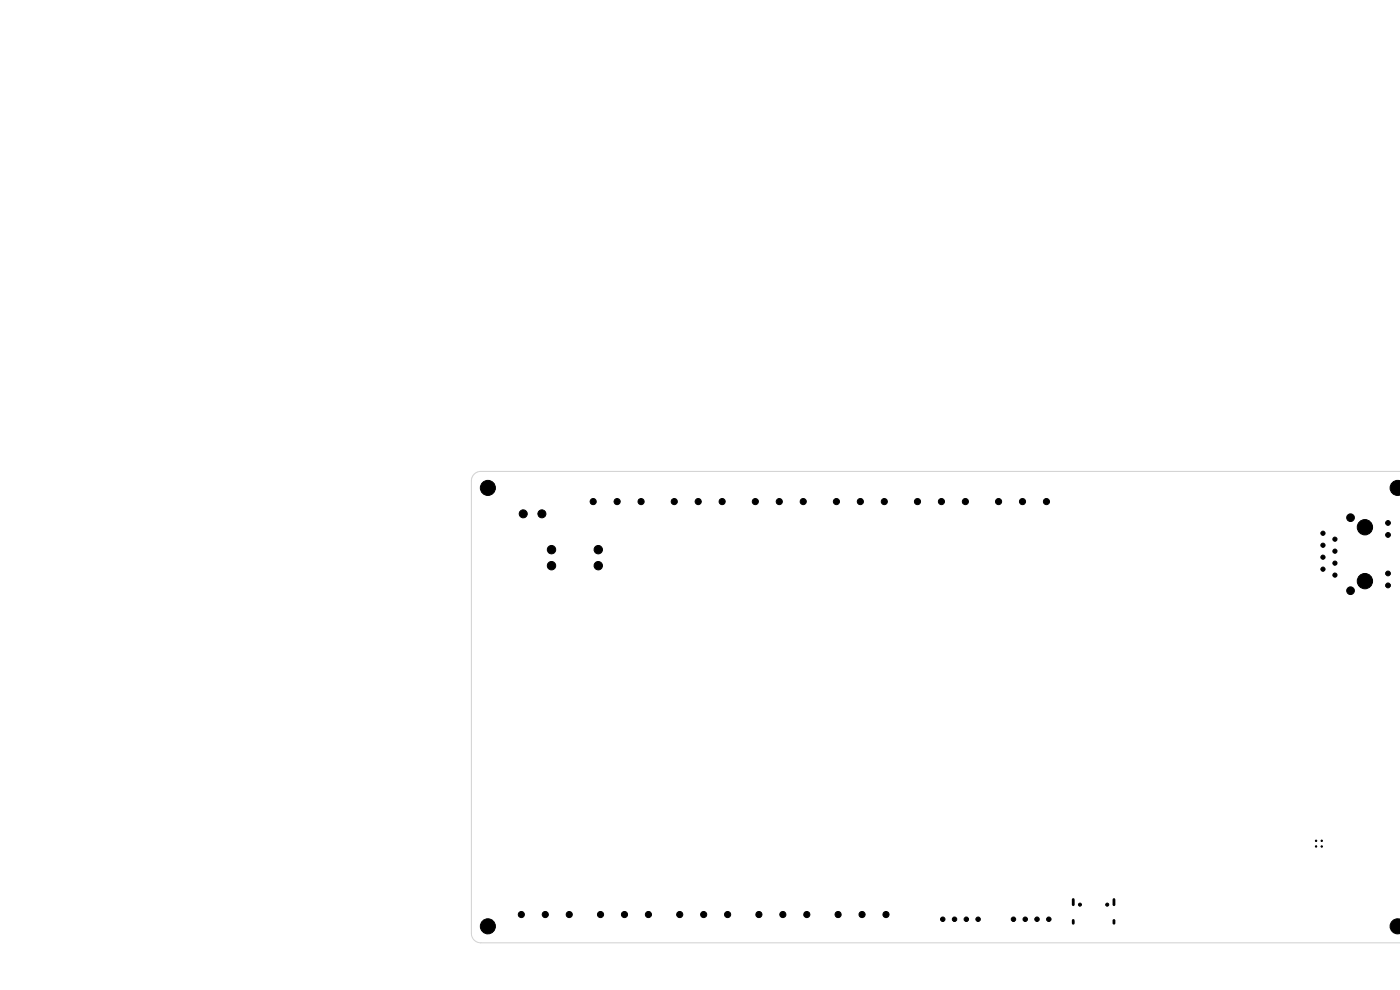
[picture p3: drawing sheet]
<svg xmlns="http://www.w3.org/2000/svg" width="297mm" height="210mm" viewBox="0 0 297 210" stroke-linecap="round" stroke-linejoin="round" font-family="sans-serif">
<path d="M297.1 100h-195.1a2 2 0 0 0-2 2v96a2 2 0 0 0 2 2h195.1" fill="none" stroke="#d0d2cd" stroke-width=".21"/>
<g fill="#000" stroke="#000" stroke-width=".21">
<path d="M295.4 102.4a1.33 1.33 0 0 1 1.7-.3v2.8a1.53 1.53 0 0 1-2-.5 1.53 1.53 0 0 1 .3-2zM295.4 195.4a1.33 1.33 0 0 1 1.7-.3v2.8a1.53 1.53 0 0 1-2-.5 1.53 1.53 0 0 1 .3-2z"/>
<circle cx="103.5" cy="103.5" r="1.6"/>
<circle cx="111" cy="109" r=".85"/>
<circle cx="115" cy="109" r=".85"/>
<circle cx="117" cy="120" r=".89"/>
<circle cx="117" cy="116.6" r=".89"/>
<circle cx="125.8" cy="106.4" r=".65"/>
<circle cx="126.9" cy="120" r=".89"/>
<circle cx="126.9" cy="116.6" r=".89"/>
<circle cx="130.9" cy="106.4" r=".65"/>
<circle cx="136" cy="106.4" r=".65"/>
<circle cx="143" cy="106.4" r=".65"/>
<circle cx="148.1" cy="106.4" r=".65"/>
<circle cx="153.2" cy="106.4" r=".65"/>
<circle cx="160.2" cy="106.4" r=".65"/>
<circle cx="165.3" cy="106.4" r=".65"/>
<circle cx="170.4" cy="106.4" r=".65"/>
<circle cx="177.4" cy="106.4" r=".65"/>
<circle cx="182.5" cy="106.4" r=".65"/>
<circle cx="187.6" cy="106.4" r=".65"/>
<circle cx="194.6" cy="106.4" r=".65"/>
<circle cx="199.7" cy="106.4" r=".65"/>
<circle cx="204.8" cy="106.4" r=".65"/>
<circle cx="211.8" cy="106.4" r=".65"/>
<circle cx="216.9" cy="106.4" r=".65"/>
<circle cx="222" cy="106.4" r=".65"/>
<circle cx="280.7" cy="113.1" r=".44"/>
<circle cx="280.7" cy="115.7" r=".44"/>
<circle cx="280.7" cy="118.2" r=".44"/>
<circle cx="283.2" cy="114.4" r=".44"/>
<circle cx="283.2" cy="119.5" r=".44"/>
<circle cx="283.2" cy="116.9" r=".44"/>
<circle cx="286.5" cy="109.8" r=".82"/>
<circle cx="289.6" cy="111.8" r="1.63"/>
<circle cx="294.5" cy="113.5" r=".51"/>
<circle cx="294.5" cy="110.9" r=".51"/>
<circle cx="280.7" cy="120.7" r=".44"/>
<circle cx="283.2" cy="122" r=".44"/>
<circle cx="286.5" cy="125.3" r=".82"/>
<circle cx="289.6" cy="123.3" r="1.63"/>
<circle cx="294.5" cy="121.6" r=".51"/>
<circle cx="294.5" cy="124.2" r=".51"/>
<circle cx="279.2" cy="179.6" r=".15"/>
<circle cx="279.2" cy="178.4" r=".15"/>
<circle cx="280.4" cy="179.6" r=".15"/>
<circle cx="280.4" cy="178.4" r=".15"/>
<circle cx="103.5" cy="196.5" r="1.6"/>
<circle cx="110.6" cy="194" r=".65"/>
<circle cx="115.7" cy="194" r=".65"/>
<circle cx="120.8" cy="194" r=".65"/>
<circle cx="127.4" cy="194" r=".65"/>
<circle cx="132.5" cy="194" r=".65"/>
<circle cx="137.6" cy="194" r=".65"/>
<circle cx="144.2" cy="194" r=".65"/>
<circle cx="149.3" cy="194" r=".65"/>
<circle cx="154.4" cy="194" r=".65"/>
<circle cx="161" cy="194" r=".65"/>
<circle cx="166.1" cy="194" r=".65"/>
<circle cx="171.2" cy="194" r=".65"/>
<circle cx="177.8" cy="194" r=".65"/>
<circle cx="182.9" cy="194" r=".65"/>
<circle cx="188" cy="194" r=".65"/>
<circle cx="200" cy="195" r=".48"/>
<circle cx="202.5" cy="195" r=".47"/>
<circle cx="205" cy="195" r=".47"/>
<circle cx="207.5" cy="195" r=".47"/>
<circle cx="215" cy="195" r=".47"/>
<circle cx="217.5" cy="195" r=".47"/>
<circle cx="220" cy="195" r=".47"/>
<circle cx="222.5" cy="195" r=".47"/>
<circle cx="229.1" cy="191.9" r=".33"/>
<circle cx="234.9" cy="191.9" r=".33"/>
</g>
<path d="M227.7 190.8v1.1M227.7 195.3v.6M236.3 190.8v1.1M236.3 195.3v.6" fill="none" stroke="#000" stroke-width=".6"/>
</svg>
